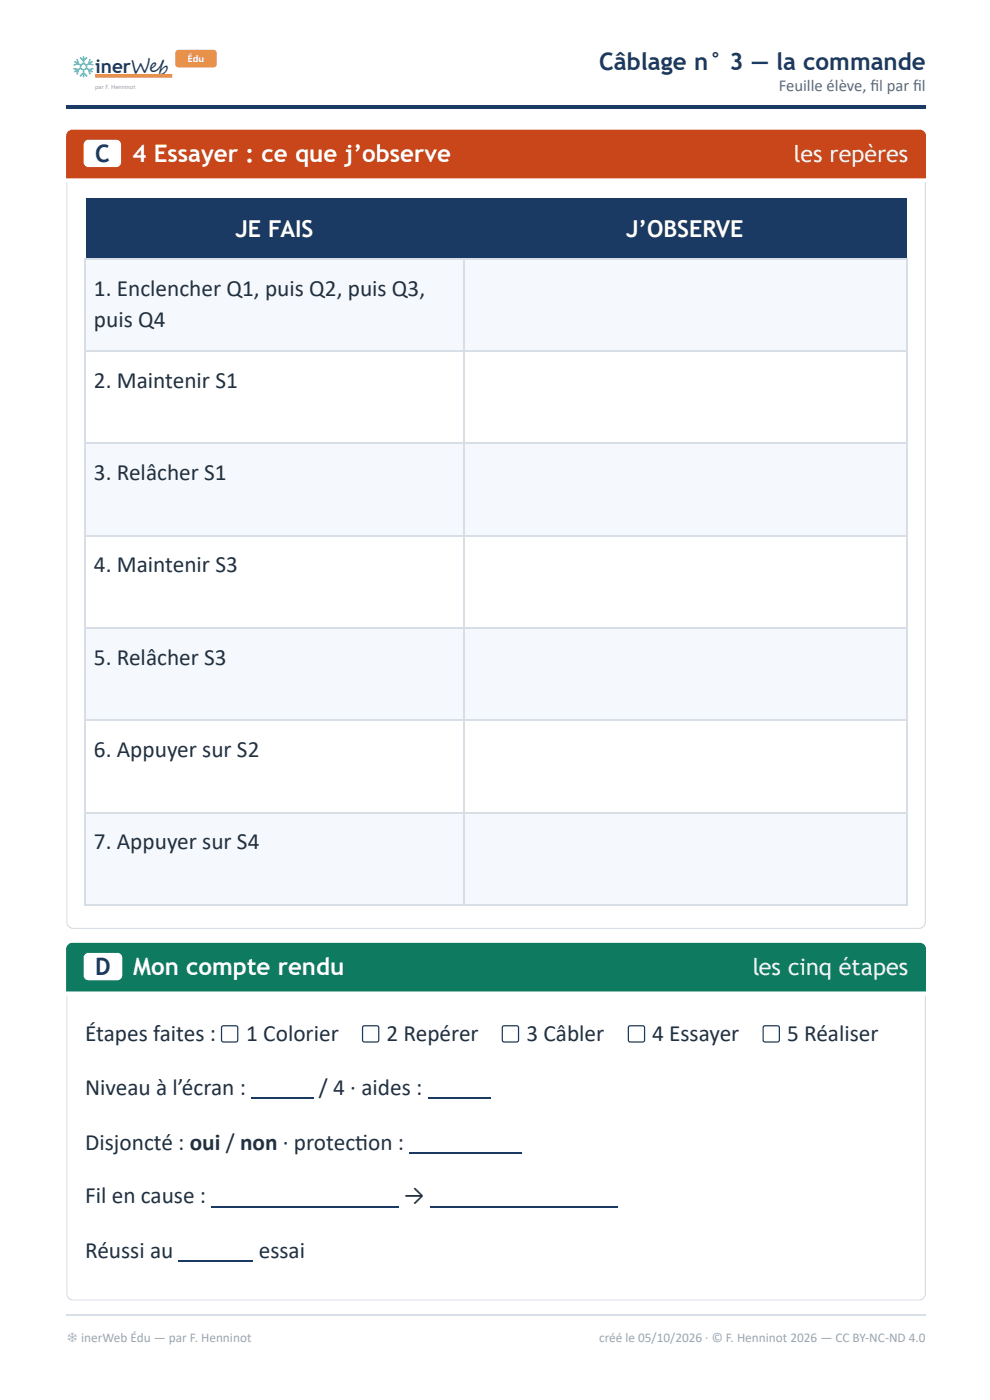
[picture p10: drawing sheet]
<svg xmlns="http://www.w3.org/2000/svg" width="210mm" height="297mm" viewBox="0 0 210 297" stroke-linecap="round" stroke-linejoin="round" font-family="sans-serif">
<defs><g id="words">
<g font-size="5.1" fill="#1b3a63">
<text x="127" y="14.8">Câblage n° 3 — la commande</text>
<text x="20.2" y="34.4">C</text>
<text x="20.2" y="206.9">D</text>
</g>
<g font-size="5.1" fill="#fff">
<text x="28.1" y="34.4">4 Essayer : ce que j’observe</text>
<text x="28.2" y="206.9">Mon compte rendu</text>
</g>
<g font-size="4.9" fill="#fff">
<text x="168.3" y="34.4">les repères</text>
<text x="49.9" y="50.3">JE FAIS</text>
<text x="132.7" y="50.3">J’OBSERVE</text>
<text x="159.4" y="206.9">les cinq étapes</text>
</g>
<g font-size="4.9" fill="#22303f">
<text x="19.9" y="62.7">1. Enclencher Q1, puis Q2, puis Q3,</text>
<text x="19.9" y="69.3">puis Q4</text>
<text x="19.9" y="82.3">2. Maintenir S1</text>
<text x="19.9" y="101.9">3. Relâcher S1</text>
<text x="19.9" y="121.4">4. Maintenir S3</text>
<text x="19.9" y="141">5. Relâcher S3</text>
<text x="19.9" y="160.6">6. Appuyer sur S2</text>
<text x="19.9" y="180.2">7. Appuyer sur S4</text>
<text x="18.1" y="220.9">Étapes faites :</text>
<text x="52.2" y="220.9">1 Colorier</text>
<text x="81.9" y="220.9">2 Repérer</text>
<text x="111.6" y="220.9">3 Câbler</text>
<text x="138.2" y="220.9">4 Essayer</text>
<text x="166.9" y="220.9">5 Réaliser</text>
<text x="18.1" y="232.3">Niveau à l’écran :</text>
<text x="67.6" y="232.3">/ 4 · aides :</text>
<text x="18.1" y="243.9">Disjoncté : oui / non · protecton :</text>
<text x="75.3" y="243.9">i</text>
<text x="18.1" y="255.3">Fil en cause :</text>
<text x="85.6" y="255.3">→</text>
<text x="18.1" y="267">Réussi au</text>
<text x="54.9" y="267">essai</text>
</g>
<g font-size="4.5" fill="#1b3a63">
<text x="14.5" y="15.8">❄</text>
<text x="14.5" y="15.8">️</text>
</g>
<text font-size="4" fill="#1b3a63" x="20.2" y="15.6">inerWeb</text>
<text font-size="3.5" fill="#5d6b7c" x="165.1" y="19.3">Feuille élève, fi l par fi l</text>
<g font-size="2.8" fill="#9aa5b1">
<text x="14.1" y="284.7">❄ inerWeb Édu — par F. Henninot</text>
<text x="127" y="284.7">créé le 05/10/2026 · © F. Henninot 2026 — CC BY-NC-ND 4.0</text>
</g>
<text font-size="2" fill="#fff" x="39.8" y="13.2">Édu</text>
<text font-size="1.3" fill="#999" x="20.2" y="18.9">par F. Henninot</text>
</g></defs>
<path d="M14 22.2h182.3v.8h-182.3z" fill="#1b3a63"/>
<path d="M20.2 16.1h16.3" fill="none" stroke="#e8914a" stroke-width=".79" stroke-linecap="butt"/>
<path d="M37.4 10.8l.5-.2h7.3a.75 .75 0 0 1 .7 .7v2.3a.75 .75 0 0 1-.7 .7h-7.3a.75 .75 0 0 1-.8-.7v-2.3z" fill="#e8914a"/>
<path d="M14.4 27.9l.9-.4h179.7a1.32 1.32 0 0 1 1.3 1.3v9h-182.3v-9z" fill="#c9451a"/>
<path d="M18 29.9l.8-.3h5.8a1.06 1.06 0 0 1 1.1 1.1v3.7a1.06 1.06 0 0 1-1.1 1.1h-5.8a1.06 1.06 0 0 1-1.1-1.1v-3.7z" fill="#fff"/>
<g fill="#d8dee6">
<path d="M14 196.1h182.3v1h-182.3z"/>
<path d="M195.3 38.6h1v158.5h-1z"/>
<path d="M14 38.6h1v158.5h-1z"/>
</g>
<g fill="#1b3a63">
<path d="M18.3 42.1h79.9v12.7h-79.9z"/>
<path d="M98.2 42.1h93.9v12.7h-93.9z"/>
</g>
<g fill="#f5f8fc">
<path d="M18.3 54.8h79.9v19.5h-79.9z"/>
<path d="M98.2 54.8h93.9v19.5h-93.9z"/>
<path d="M18.3 93.9h79.9v19.6h-79.9z"/>
<path d="M98.2 93.9h93.9v19.6h-93.9z"/>
<path d="M18.3 133.1h79.9v19.6h-79.9z"/>
<path d="M98.2 133.1h93.9v19.6h-93.9z"/>
<path d="M18.3 172.2h79.9v19.6h-79.9z"/>
<path d="M98.2 172.2h93.9v19.6h-93.9z"/>
</g>
<path d="M18 54.9h174.4M18.1 54.8v137.3M98.3 54.8v137.3M192.2 54.8v137.3M18 74.5h174.4M18 94.1h174.4M18 113.6h174.4M18 133.2h174.4M18 152.8h174.4M18 172.4h174.4M18 192h174.4" fill="none" stroke="#d8dee6" stroke-width=".26"/>
<path d="M14.4 200.4l.9-.4h179.7a1.32 1.32 0 0 1 1.3 1.3v9h-182.3v-9z" fill="#0e7a5f"/>
<path d="M18 202.5l.8-.4h6.1a1.06 1.06 0 0 1 1 1.1v3.7a1.06 1.06 0 0 1-1 1.1h-6.1a1.06 1.06 0 0 1-1.1-1.1v-3.7z" fill="#fff"/>
<g fill="#d8dee6">
<path d="M14 275h182.3v1h-182.3z"/>
<path d="M195.3 211.1h1v64.9h-1z"/>
<path d="M14 211.1h1v64.9h-1z"/>
</g>
<path d="M47.1 217.7l.3-.1 2.9 .1 .1 .3-.1 2.9-.3 .2-2.9-.2-.1-.2zM77 217.7l.3-.1 2.9 .1 .1 .3-.1 2.9-.3 .2-2.9-.2-.1-.2zM106.6 217.7l.3-.1 2.9 .1 .1 .3-.1 2.9-.3 .2-2.9-.2-.1-.2zM133.3 217.7l.3-.1 2.9 .1 .2 .3-.2 2.9-.2 .2-3-.2-.1-.2zM161.9 217.7l.3-.1 2.9 .1 .1 .3-.1 2.9-.3 .2-2.9-.2-.1-.2zM53.2 233h13.2M90.8 233h13.2M44.7 256h39.7M86.8 244.6h23.8M91.3 256h39.7M37.8 267.6h15.9" fill="none" stroke="#1b3a63" stroke-width=".26"/>
<path d="M14 279h182.3" fill="none" stroke="#d8dee6" stroke-width=".26"/>
<use href="#words"/>
</svg>
